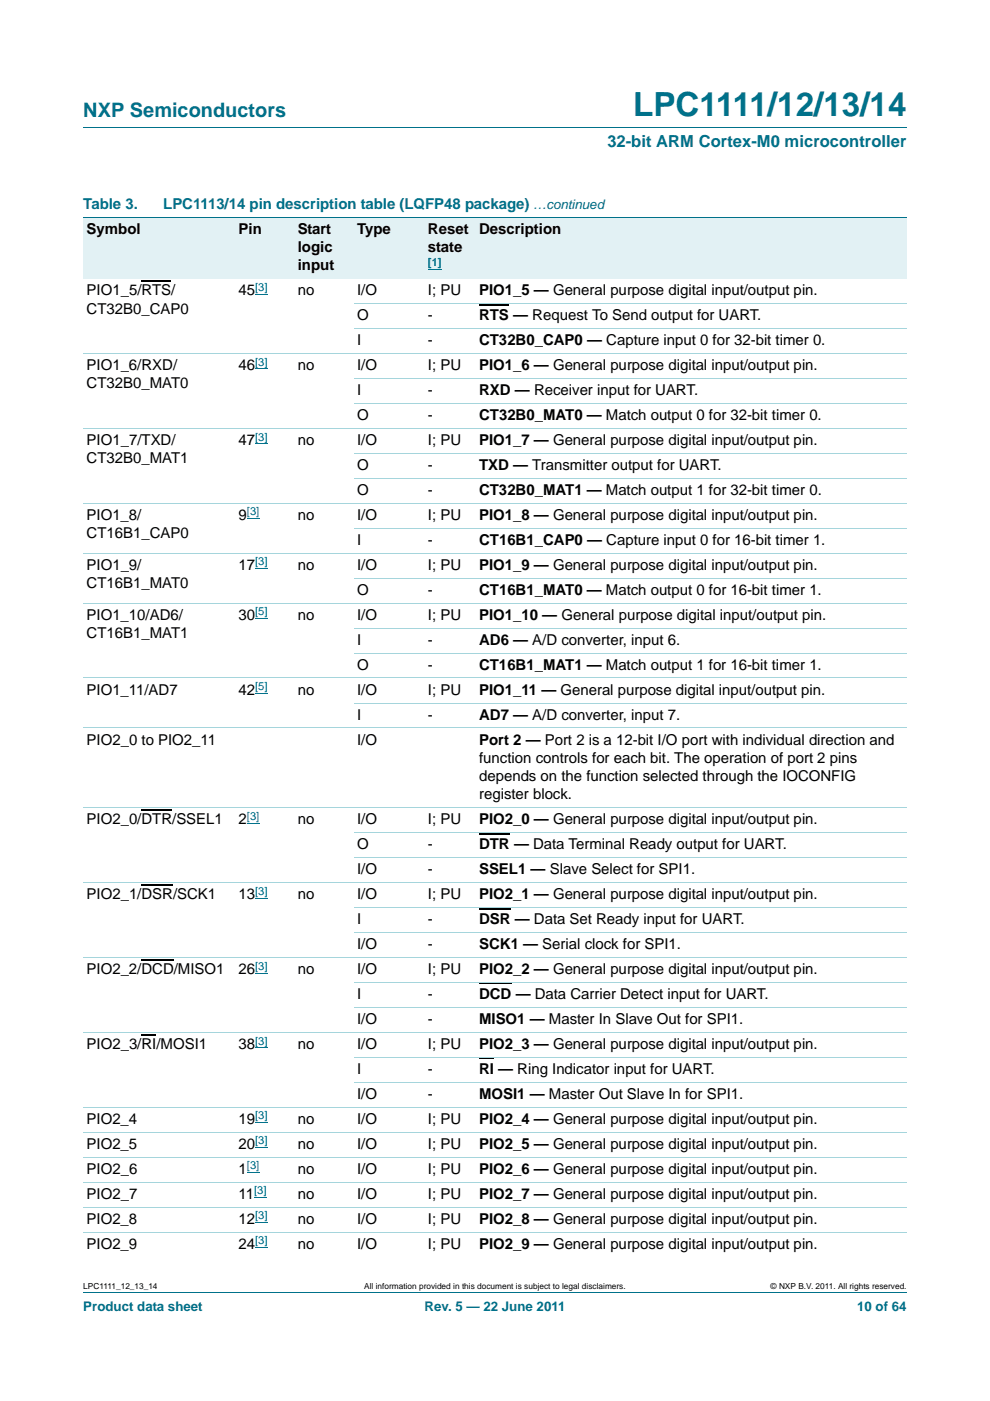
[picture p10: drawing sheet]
<svg xmlns="http://www.w3.org/2000/svg" width="210mm" height="297mm" viewBox="0 0 210 297" stroke-linecap="round" stroke-linejoin="round" font-family="sans-serif">
<defs><g id="words">
<text font-size="7" fill="#00718a" x="134.3" y="24.6">LPC1111/12/13/14</text>
<text font-size="4.2" fill="#00718a" x="17.7" y="24.9">NXP Semiconductors</text>
<text font-size="3.5" fill="#00718a" x="128.8" y="31.1">32-bit ARM Cortex-M0 microcontroller</text>
<g font-size="3.2" fill="#00718a">
<text x="17.7" y="44.3">Table 3.</text>
<text x="34.6" y="44.3">LPC1113/14 pin description table (LQFP48 package)</text>
</g>
<g font-size="3.2">
<text x="18.4" y="49.6">Symbol</text>
<text x="50.6" y="49.6">Pin</text>
<text x="63.2" y="49.6">Start</text>
<text x="63.2" y="53.4">logic</text>
<text x="75.7" y="49.6">Type</text>
<text x="90.8" y="49.6">Reset</text>
<text x="90.8" y="53.4">state</text>
<text x="101.6" y="49.6">Description</text>
<text x="63.2" y="57.3">input</text>
<text x="18.4" y="62.6">PIO1_5/RTS/</text>
<text x="50.6" y="62.6">45</text>
<text x="63.2" y="62.6">no</text>
<text x="75.7" y="62.6">I/O</text>
<text x="90.8" y="62.6">I; PU</text>
<text x="101.6" y="62.6">PIO1_5 — General purpose digital input/output pin.</text>
<text x="18.4" y="66.5">CT32B0_CAP0</text>
<text x="75.7" y="67.9">O</text>
<text x="90.8" y="67.9">-</text>
<text x="101.6" y="67.9">RTS — Request To Send output for UART.</text>
<text x="75.7" y="73.2">I</text>
<text x="90.8" y="73.2">-</text>
<text x="101.6" y="73.2">CT32B0_CAP0 — Capture input 0 for 32-bit timer 0.</text>
<text x="18.4" y="78.5">PIO1_6/RXD/</text>
<text x="18.4" y="82.4">CT32B0_MAT0</text>
<text x="50.6" y="78.5">46</text>
<text x="63.2" y="78.5">no</text>
<text x="75.7" y="83.8">I</text>
<text x="75.7" y="78.5">I/O</text>
<text x="90.8" y="83.8">-</text>
<text x="90.8" y="78.5">I; PU</text>
<text x="101.6" y="83.8">RXD — Receiver input for UART.</text>
<text x="101.6" y="78.5">PIO1_6 — General purpose digital input/output pin.</text>
<text x="75.7" y="89.1">O</text>
<text x="90.8" y="89.1">-</text>
<text x="101.6" y="89.1">CT32B0_MAT0 — Match output 0 for 32-bit timer 0.</text>
<text x="18.4" y="94.4">PIO1_7/TXD/</text>
<text x="50.6" y="94.4">47</text>
<text x="63.2" y="94.4">no</text>
<text x="75.7" y="94.4">I/O</text>
<text x="90.8" y="94.4">I; PU</text>
<text x="101.6" y="94.4">PIO1_7 — General purpose digital input/output pin.</text>
<text x="18.4" y="98.2">CT32B0_MAT1</text>
<text x="75.7" y="99.7">O</text>
<text x="90.8" y="99.7">-</text>
<text x="101.6" y="99.7">TXD — Transmitter output for UART.</text>
<text x="75.7" y="104.9">O</text>
<text x="90.8" y="104.9">-</text>
<text x="101.6" y="104.9">CT32B0_MAT1 — Match output 1 for 32-bit timer 0.</text>
<text x="18.4" y="110.2">PIO1_8/</text>
<text x="50.6" y="110.2">9</text>
<text x="63.2" y="110.2">no</text>
<text x="75.7" y="110.2">I/O</text>
<text x="90.8" y="110.2">I; PU</text>
<text x="101.6" y="110.2">PIO1_8 — General purpose digital input/output pin.</text>
<text x="18.4" y="114.1">CT16B1_CAP0</text>
<text x="75.7" y="115.5">I</text>
<text x="90.8" y="115.5">-</text>
<text x="101.6" y="115.5">CT16B1_CAP0 — Capture input 0 for 16-bit timer 1.</text>
<text x="18.4" y="120.8">PIO1_9/</text>
<text x="18.4" y="124.7">CT16B1_MAT0</text>
<text x="50.6" y="120.8">17</text>
<text x="63.2" y="120.8">no</text>
<text x="75.7" y="120.8">I/O</text>
<text x="90.8" y="120.8">I; PU</text>
<text x="101.6" y="120.8">PIO1_9 — General purpose digital input/output pin.</text>
<text x="18.4" y="131.4">PIO1_10/AD6/</text>
<text x="50.6" y="131.4">30</text>
<text x="63.2" y="131.4">no</text>
<text x="75.7" y="126.1">O</text>
<text x="75.7" y="131.4">I/O</text>
<text x="90.8" y="126.1">-</text>
<text x="90.8" y="131.4">I; PU</text>
<text x="101.6" y="126.1">CT16B1_MAT0 — Match output 0 for 16-bit timer 1.</text>
<text x="101.6" y="131.4">PIO1_10 — General purpose digital input/output pin.</text>
<text x="18.4" y="135.3">CT16B1_MAT1</text>
<text x="75.7" y="136.7">I</text>
<text x="90.8" y="136.7">-</text>
<text x="101.6" y="136.7">AD6 — A/D converter, input 6.</text>
<text x="75.7" y="142">O</text>
<text x="90.8" y="142">-</text>
<text x="101.6" y="142">CT16B1_MAT1 — Match output 1 for 16-bit timer 1.</text>
<text x="18.4" y="147.3">PIO1_11/AD7</text>
<text x="50.6" y="147.3">42</text>
<text x="63.2" y="147.3">no</text>
<text x="75.7" y="147.3">I/O</text>
<text x="90.8" y="147.3">I; PU</text>
<text x="101.6" y="147.3">PIO1_11 — General purpose digital input/output pin.</text>
<text x="75.7" y="152.6">I</text>
<text x="90.8" y="152.6">-</text>
<text x="101.6" y="152.6">AD7 — A/D converter, input 7.</text>
<text x="18.4" y="157.9">PIO2_0 to PIO2_11</text>
<text x="75.8" y="157.9">I/O</text>
<text x="101.6" y="161.8">function controls for each bit. The operation of port 2 pins</text>
<text x="101.6" y="157.9">Port 2 — Port 2 is a 12-bit I/O port with individual direction and</text>
<text x="101.6" y="165.6">depends on the function selected through the IOCONFIG</text>
<text x="101.6" y="169.5">register block.</text>
<text x="18.4" y="174.8">PIO2_0/DTR/SSEL1</text>
<text x="50.6" y="174.8">2</text>
<text x="63.2" y="174.8">no</text>
<text x="75.7" y="174.8">I/O</text>
<text x="90.8" y="174.8">I; PU</text>
<text x="101.6" y="174.8">PIO2_0 — General purpose digital input/output pin.</text>
<text x="75.7" y="185.4">I/O</text>
<text x="75.7" y="180.1">O</text>
<text x="90.8" y="185.4">-</text>
<text x="90.8" y="180.1">-</text>
<text x="101.6" y="185.4">SSEL1 — Slave Select for SPI1.</text>
<text x="101.6" y="180.1">DTR — Data Terminal Ready output for UART.</text>
<text x="18.4" y="190.7">PIO2_1/DSR/SCK1</text>
<text x="50.6" y="190.7">13</text>
<text x="63.2" y="190.7">no</text>
<text x="75.7" y="190.7">I/O</text>
<text x="90.8" y="190.7">I; PU</text>
<text x="101.6" y="190.7">PIO2_1 — General purpose digital input/output pin.</text>
<text x="75.7" y="196">I</text>
<text x="90.8" y="196">-</text>
<text x="101.6" y="196">DSR — Data Set Ready input for UART.</text>
<text x="75.7" y="201.3">I/O</text>
<text x="90.8" y="201.3">-</text>
<text x="101.6" y="201.3">SCK1 — Serial clock for SPI1.</text>
<text x="18.4" y="206.5">PIO2_2/DCD/MISO1</text>
<text x="50.6" y="206.5">26</text>
<text x="63.2" y="206.5">no</text>
<text x="75.7" y="206.5">I/O</text>
<text x="90.8" y="206.5">I; PU</text>
<text x="101.6" y="206.5">PIO2_2 — General purpose digital input/output pin.</text>
<text x="75.7" y="211.8">I</text>
<text x="90.8" y="211.8">-</text>
<text x="101.6" y="211.8">DCD — Data Carrier Detect input for UART.</text>
<text x="75.7" y="217.1">I/O</text>
<text x="90.8" y="217.1">-</text>
<text x="101.6" y="217.1">MISO1 — Master In Slave Out for SPI1.</text>
<text x="18.4" y="222.4">PIO2_3/RI/MOSI1</text>
<text x="50.6" y="222.4">38</text>
<text x="63.2" y="222.4">no</text>
<text x="75.7" y="227.7">I</text>
<text x="75.7" y="222.4">I/O</text>
<text x="90.8" y="227.7">-</text>
<text x="90.8" y="222.4">I; PU</text>
<text x="101.6" y="227.7">RI — Ring Indicator input for UART.</text>
<text x="101.6" y="222.4">PIO2_3 — General purpose digital input/output pin.</text>
<text x="75.7" y="233">I/O</text>
<text x="90.8" y="233">-</text>
<text x="101.6" y="233">MOSI1 — Master Out Slave In for SPI1.</text>
<text x="18.4" y="238.3">PIO2_4</text>
<text x="50.6" y="238.3">19</text>
<text x="63.2" y="238.3">no</text>
<text x="75.7" y="238.3">I/O</text>
<text x="90.8" y="238.3">I; PU</text>
<text x="101.6" y="238.3">PIO2_4 — General purpose digital input/output pin.</text>
<text x="18.4" y="243.6">PIO2_5</text>
<text x="50.6" y="243.6">20</text>
<text x="63.2" y="243.6">no</text>
<text x="75.7" y="243.6">I/O</text>
<text x="90.8" y="243.6">I; PU</text>
<text x="101.6" y="243.6">PIO2_5 — General purpose digital input/output pin.</text>
<text x="18.4" y="248.9">PIO2_6</text>
<text x="50.6" y="248.9">1</text>
<text x="63.2" y="248.9">no</text>
<text x="75.7" y="248.9">I/O</text>
<text x="90.8" y="248.9">I; PU</text>
<text x="101.6" y="248.9">PIO2_6 — General purpose digital input/output pin.</text>
<text x="18.4" y="254.2">PIO2_7</text>
<text x="50.6" y="254.2">11</text>
<text x="63.2" y="254.2">no</text>
<text x="75.7" y="254.2">I/O</text>
<text x="90.8" y="254.2">I; PU</text>
<text x="101.6" y="254.2">PIO2_7 — General purpose digital input/output pin.</text>
<text x="18.4" y="259.5">PIO2_8</text>
<text x="50.6" y="259.5">12</text>
<text x="63.2" y="259.5">no</text>
<text x="75.7" y="259.5">I/O</text>
<text x="90.8" y="259.5">I; PU</text>
<text x="101.6" y="259.5">PIO2_8 — General purpose digital input/output pin.</text>
<text x="18.4" y="264.8">PIO2_9</text>
<text x="50.6" y="264.8">24</text>
<text x="63.2" y="264.8">no</text>
<text x="75.7" y="264.8">I/O</text>
<text x="90.8" y="264.8">I; PU</text>
<text x="101.6" y="264.8">PIO2_9 — General purpose digital input/output pin.</text>
</g>
<g font-size="2.8" fill="#00718a">
<text x="113.1" y="44.3">…continued</text>
<text x="17.7" y="277.9">Product data sheet</text>
<text x="90" y="277.9">Rev. 5 — 22 June 2011</text>
<text x="181.8" y="277.9">10 of 64</text>
</g>
<g font-size="2.4" fill="#00f">
<text x="90.8" y="56.4">[1]</text>
<text x="54.1" y="61.7">[3]</text>
<text x="54.1" y="77.5">[3]</text>
<text x="54.1" y="93.4">[3]</text>
<text x="52.4" y="109.3">[3]</text>
<text x="54.1" y="119.9">[3]</text>
<text x="54.1" y="130.5">[5]</text>
<text x="54.1" y="146.3">[5]</text>
<text x="52.4" y="173.8">[3]</text>
<text x="54.1" y="189.7">[3]</text>
<text x="54.1" y="205.6">[3]</text>
<text x="54.1" y="221.5">[3]</text>
<text x="54.1" y="237.3">[3]</text>
<text x="54.1" y="242.6">[3]</text>
<text x="52.4" y="247.9">[3]</text>
<text x="53.9" y="253.2">[3]</text>
<text x="54.1" y="258.5">[3]</text>
<text x="54.1" y="263.8">[3]</text>
</g>
<g font-size="1.8">
<text x="17.7" y="273.3">LPC1111_12_13_14</text>
<text x="77.2" y="273.3">All information provided in this document is subject to legal disclaimers.</text>
<text x="163.5" y="273.3">© NXP B.V. 2011. All rights reserved.</text>
</g>
</g></defs>
<path d="M17.7 27h174.6M17.7 273.9h174.6" fill="none" stroke="#00718a" stroke-width=".21"/>
<path d="M30 59.6h6.3M30 171.8h6.5M30 187.7h6.7M30 203.5h6.9M30 219.4h3.2" fill="none" stroke="#000" stroke-width=".23"/>
<g fill="none" stroke="#00f" stroke-width=".21">
<path d="M54.1 62.4h2.7M54.1 78.2h2.7M54.1 94.1h2.7M52.4 110h2.6M54.1 120.6h2.7M54.1 131.1h2.7M54.1 147h2.7M52.4 174.6h2.6M54.1 190.4h2.7M54.1 206.3h2.7M54.1 222.2h2.7M54.1 238.1h2.7"/>
<path d="M52.4 248.6h2.6M53.9 253.9h2.6M54.1 243.4h2.7M54.1 259.2h2.7M54.1 264.5h2.7"/>
</g>
<path d="M101.6 64.6h6.4M101.6 176.8h6.5M101.6 192.6h6.7M101.6 208.5h6.9M101.6 224.4h3.2" fill="none" stroke="#000" stroke-width=".34"/>
<g fill="#e2f1f4">
<path d="M17.7 46h32.2v13.1h-32.2z"/>
<path d="M49.9 46h12.6v13.1h-12.6z"/>
<path d="M62.5 46h12.5v13.1h-12.5z"/>
<path d="M75 46h15.1v13.1h-15.1z"/>
<path d="M90.1 46h10.8v13.1h-10.8z"/>
</g>
<path d="M90.8 57.1h2.9" fill="none" stroke="#00f" stroke-width=".21"/>
<path d="M100.9 46h91.4v13.1h-91.4z" fill="#e2f1f4"/>
<path d="M17.7 46h174.6" fill="none" stroke="#00718a" stroke-width=".21"/>
<g fill="none" stroke="#a5d5dc" stroke-width=".21">
<path d="M17.7 75h174.6M75 64.4h117.3M75 69.7h117.3M17.7 90.8h174.6M75 80.2h117.3M75 85.5h117.3M75 96.1h117.3M17.7 106.7h174.6M17.7 117.3h174.6M75 101.4h117.3M75 112h117.3M17.7 127.9h174.6"/>
<path d="M75 122.6h117.3M75 133.2h117.3M75 138.5h117.3M17.7 143.7h174.6M17.7 154.3h174.6M75 149.1h117.3M17.7 171.3h174.6M75 176.6h117.3M17.7 187.2h174.6M75 181.9h117.3M75 192.4h117.3M75 197.7h117.3"/>
<path d="M17.7 203h174.6M17.7 218.9h174.6M75 208.3h117.3M75 213.6h117.3M17.7 234.8h174.6M75 224.2h117.3M75 229.5h117.3M17.7 240.1h174.6M17.7 245.4h174.6M17.7 250.7h174.6M17.7 255.9h174.6M17.7 261.2h174.6"/>
</g>
<use href="#words"/>
</svg>
